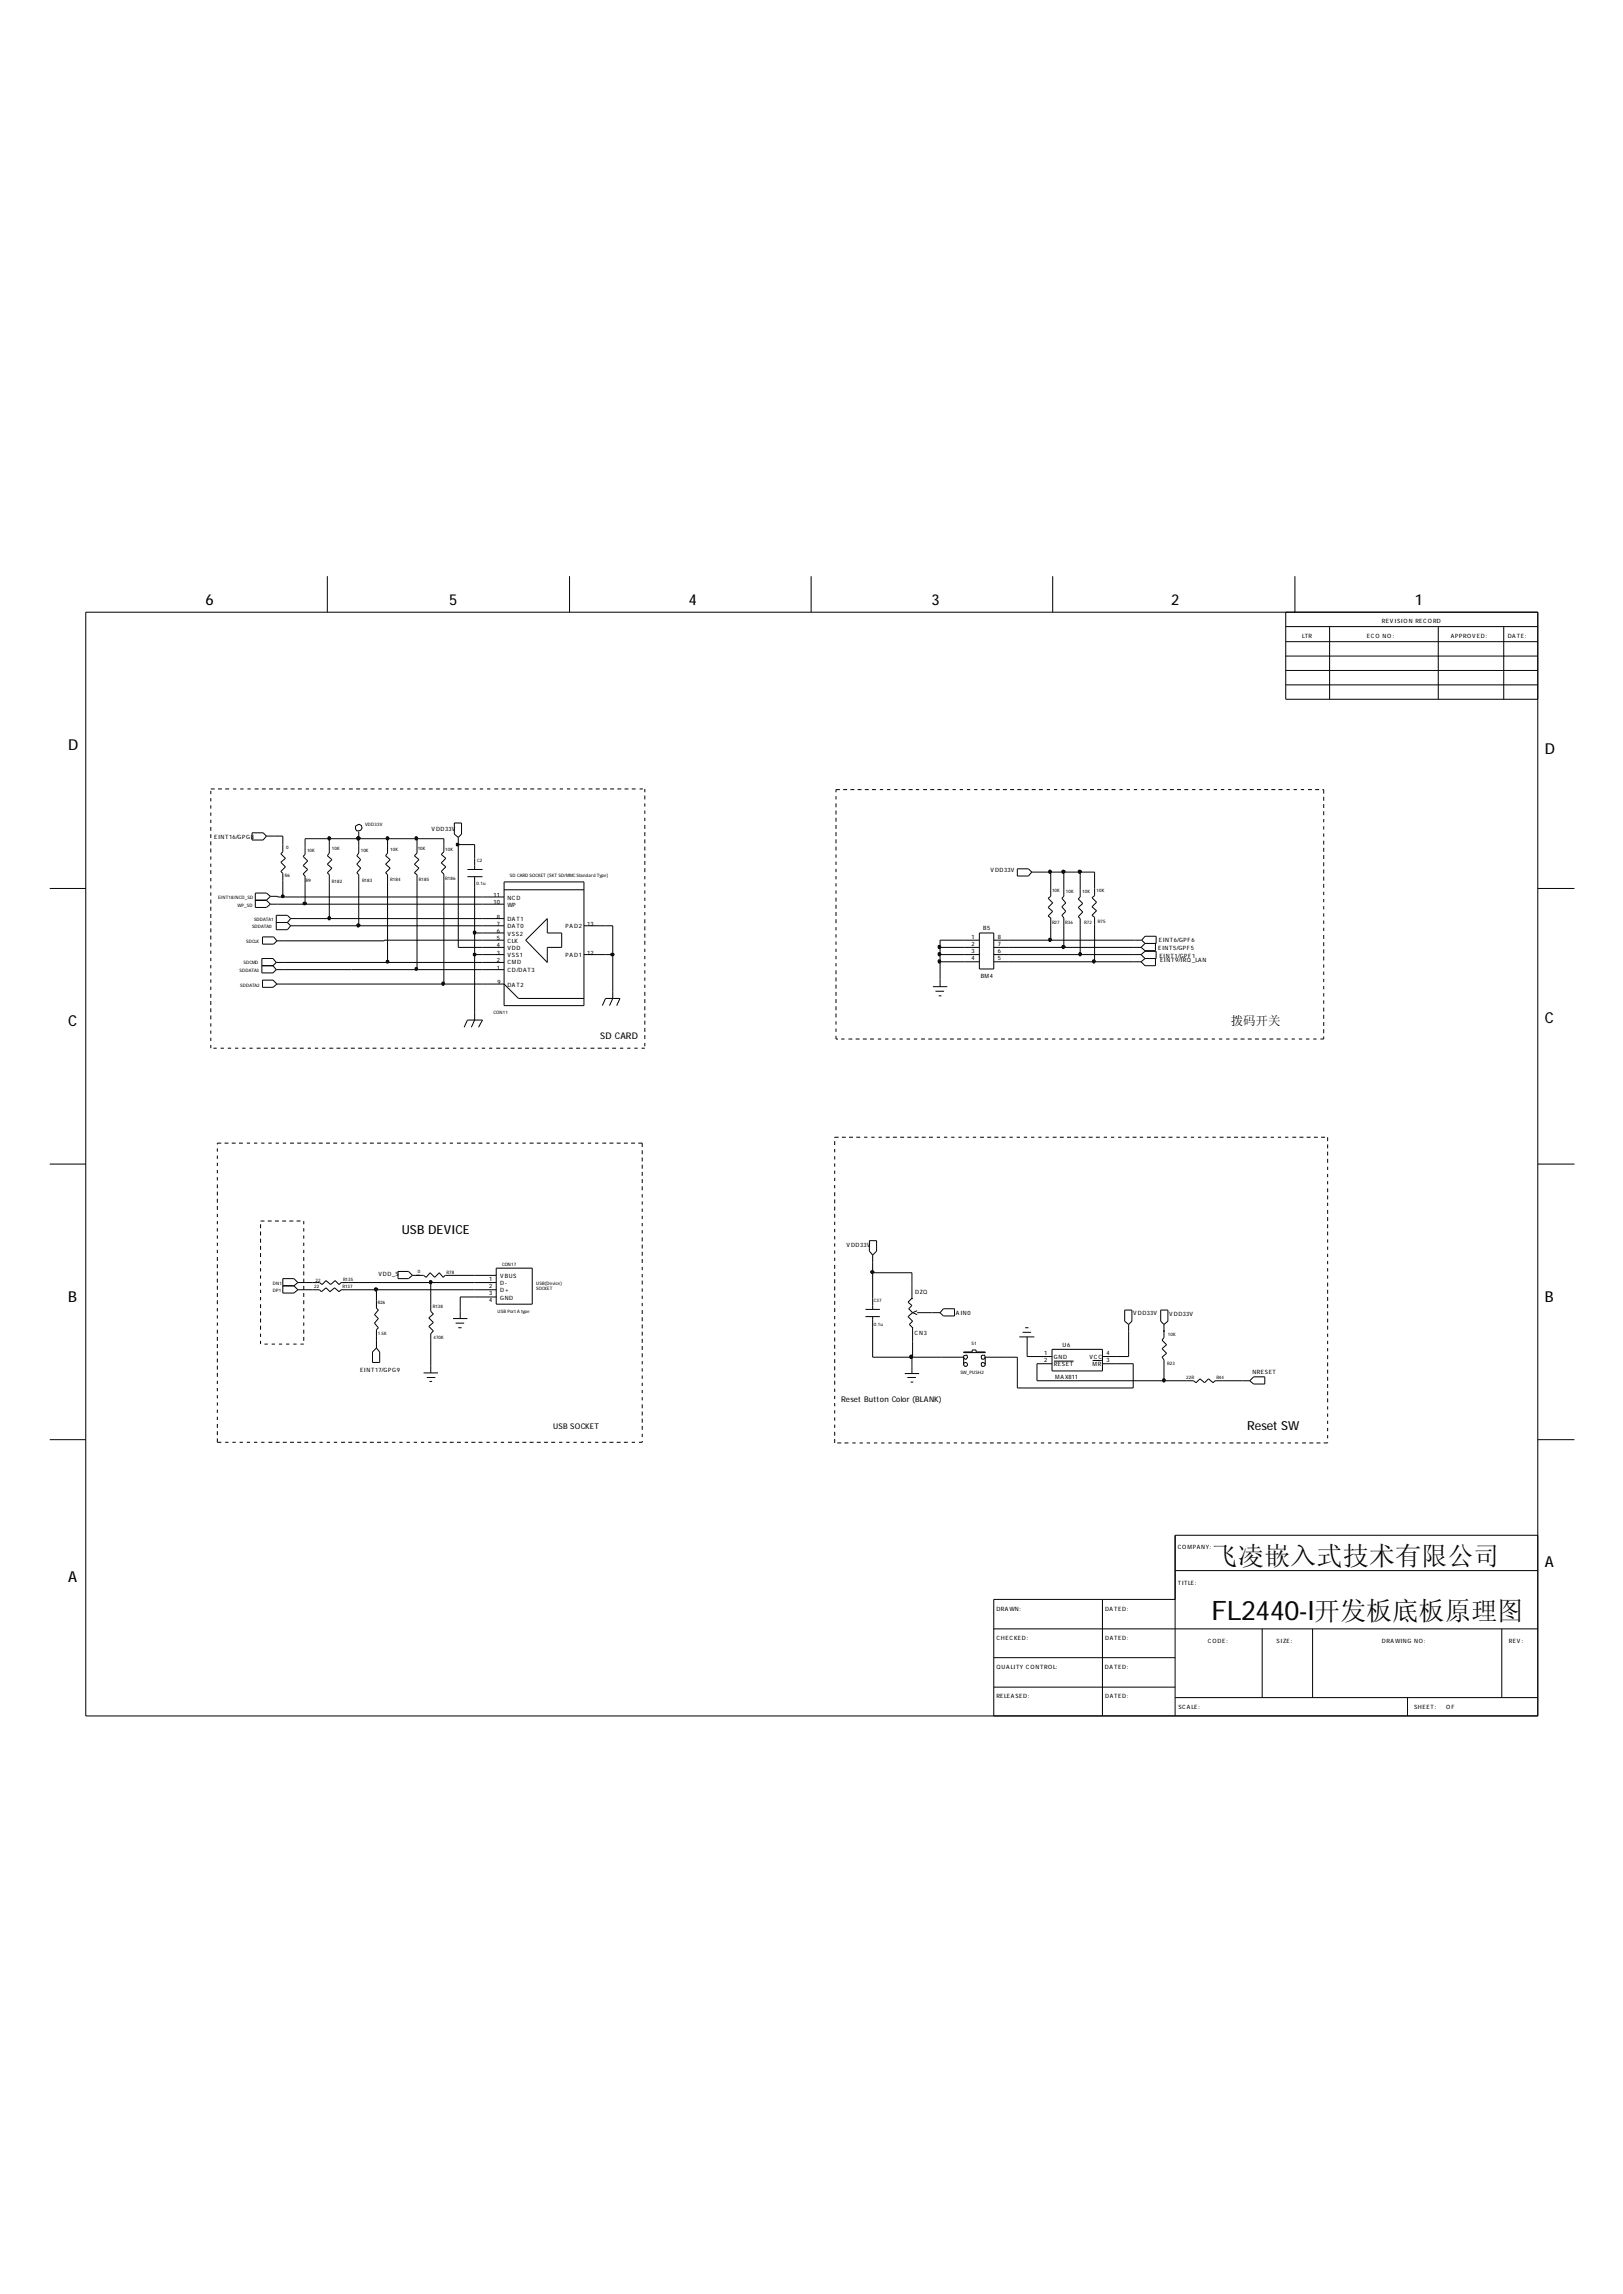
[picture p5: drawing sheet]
<svg xmlns="http://www.w3.org/2000/svg" width="210mm" height="297mm" viewBox="0 0 210 297" stroke-linecap="round" stroke-linejoin="round" font-family="sans-serif">
<defs><g id="words">
<text font-size="3.5" x="156.6" y="209.6">FL2440-I开发板底板原理图</text>
<text font-size="3.4" x="156.7" y="202.5">飞凌嵌入式技术有限公司</text>
<g font-size="1.9">
<text x="26.6" y="78.2">6</text>
<text x="58.1" y="78.2">5</text>
<text x="89.1" y="78.2">4</text>
<text x="120.5" y="78.2">3</text>
<text x="151.5" y="78.2">2</text>
<text x="183" y="78.2">1</text>
<text x="8.8" y="97">D</text>
<text x="199.8" y="97.6">D</text>
<text x="8.8" y="132.7">C</text>
<text x="199.8" y="132.3">C</text>
<text x="8.8" y="168.4">B</text>
<text x="199.8" y="168.4">B</text>
<text x="199.8" y="202.7">A</text>
<text x="8.8" y="204.6">A</text>
</g>
<g font-size="1.6">
<text x="159.2" y="132.6">拨码开关</text>
<text x="52" y="159.6">USB DEVICE</text>
<text x="161.3" y="184.9">Reset SW</text>
</g>
<text font-size="1.2" x="77.6" y="134.4">SD CARD</text>
<g font-size="1">
<text x="71.5" y="184.8">USB SOCKET</text>
<text x="108.8" y="181.3">Reset Button Color (BLANK)</text>
</g>
<g font-size=".8">
<text x="168.4" y="82.5">LTR</text>
<text x="176.8" y="82.5">EC O NO :</text>
<text x="178.7" y="80.6">REV ISIO N REC O RD</text>
<text x="187.6" y="82.5">A PPRO V ED:</text>
<text x="195" y="82.5">DA TE:</text>
<text x="55.8" y="107.5">V DD33V</text>
<text x="27.7" y="108.5">EINT16/GPG8</text>
<text x="128.1" y="112.8">V DD33V</text>
<text x="63.8" y="116.9">10</text>
<text x="63.8" y="116">11</text>
<text x="64.3" y="119.7">7</text>
<text x="64.3" y="118.8">8</text>
<text x="65.6" y="119.1">DA T1</text>
<text x="65.6" y="117.3">WP</text>
<text x="65.6" y="116.3">NC D</text>
<text x="75.9" y="119.7">13</text>
<text x="64.3" y="125.4">1</text>
<text x="64.3" y="124.5">2</text>
<text x="64.3" y="123.5">3</text>
<text x="64.3" y="122.5">4</text>
<text x="64.3" y="121.6">5</text>
<text x="64.3" y="120.7">6</text>
<text x="65.6" y="125.7">C D/DA T3</text>
<text x="65.6" y="124.7">C MD</text>
<text x="65.6" y="123.8">V SS1</text>
<text x="65.6" y="122.9">V DD</text>
<text x="65.6" y="121.9">C LK</text>
<text x="65.6" y="121">V SS2</text>
<text x="65.6" y="120.1">DA T0</text>
<text x="73.2" y="123.8">PA D1</text>
<text x="73.2" y="120.1">PA D2</text>
<text x="75.9" y="123.5">12</text>
<text x="125.6" y="121.4">1</text>
<text x="125.6" y="122.4">2</text>
<text x="125.6" y="123.3">3</text>
<text x="125.6" y="124.2">4</text>
<text x="127.2" y="120.2">B5</text>
<text x="129" y="121.4">8</text>
<text x="129" y="122.4">7</text>
<text x="129" y="123.3">6</text>
<text x="129" y="124.2">5</text>
<text x="149.8" y="122.9">EINT5/GPF5</text>
<text x="149.9" y="121.8">EINT6/GPF6</text>
<text x="149.9" y="123.9">EINT1/GPF1</text>
<text x="150" y="124.4">EINT9/IRQ _LA N</text>
<text x="64.3" y="127.3">9</text>
<text x="65.6" y="127.6">DA T2</text>
<text x="126.8" y="126.4">BM4</text>
<text x="109.5" y="161.3">V DD33V</text>
<text x="48.9" y="165">V DD_S</text>
<text x="63.2" y="165.6">1</text>
<text x="63.2" y="166.6">2</text>
<text x="63.2" y="167.5">3</text>
<text x="64.7" y="165.3">V BUS</text>
<text x="64.7" y="166.2">D-</text>
<text x="64.7" y="167.1">D+</text>
<text x="118.4" y="167.4">DZQ</text>
<text x="63.2" y="168.4">4</text>
<text x="64.7" y="168.1">GND</text>
<text x="118.3" y="172.6">C N3</text>
<text x="123.6" y="170.1">A IN0</text>
<text x="146.6" y="170.1">V DD33V</text>
<text x="151.2" y="170.2">V DD33V</text>
<text x="46.6" y="177.5">EINT17/GPG9</text>
<text x="135" y="175.3">1</text>
<text x="135" y="176.2">2</text>
<text x="136.3" y="175.8">GND</text>
<text x="136.3" y="176.7">RESET</text>
<text x="136.5" y="178.4">MA X811</text>
<text x="137.4" y="174.2">U6</text>
<text x="140.9" y="175.8">V C C</text>
<text x="141.3" y="176.7">MR</text>
<text x="143.1" y="175.3">4</text>
<text x="143.1" y="176.2">3</text>
<text x="162" y="177.7">NRESET</text>
<text x="152.3" y="200.3">C O MPA NY:</text>
<text x="128.9" y="208.3">DRA WN:</text>
<text x="142.9" y="208.3">DA TED:</text>
<text x="152.3" y="205">TITLE:</text>
<text x="128.9" y="212.1">C HEC KED:</text>
<text x="128.9" y="215.8">Q UA LITY C O NTRO L:</text>
<text x="142.9" y="215.8">DA TED:</text>
<text x="142.9" y="212.1">DA TED:</text>
<text x="156.2" y="212.5">C O DE:</text>
<text x="165.1" y="212.5">SIZE:</text>
<text x="178.7" y="212.5">DRA WING NO :</text>
<text x="195.2" y="212.5">REV :</text>
<text x="128.9" y="219.6">RELEA SED:</text>
<text x="142.9" y="219.6">DA TED:</text>
<text x="152.4" y="221">SC A LE:</text>
<text x="182.9" y="221">SHEET:</text>
<text x="187" y="221">O F</text>
</g>
<g font-size=".6">
<text x="47.2" y="106.8">VDD33V</text>
<text x="36.8" y="113.5">R6</text>
<text x="37" y="109.8">0</text>
<text x="39.7" y="110.2">10K</text>
<text x="42.9" y="110">10K</text>
<text x="46.7" y="110.2">10K</text>
<text x="50.5" y="114">R184</text>
<text x="50.5" y="110.1">10K</text>
<text x="54" y="110">10K</text>
<text x="54.2" y="114">R185</text>
<text x="57.6" y="113.8">R186</text>
<text x="57.6" y="110.1">10K</text>
<text x="61.7" y="111.5">C2</text>
<text x="66" y="113.5">SD CARD SOCKET (SKT SD/MMC Standard Type)</text>
<text x="28.2" y="116.3">EINT18/NCD_SD</text>
<text x="30.7" y="117.3">WP_SD</text>
<text x="32.9" y="119.1">SDDATA1</text>
<text x="39.5" y="114.1">R9</text>
<text x="42.9" y="114.1">R182</text>
<text x="46.8" y="114.1">R183</text>
<text x="61.6" y="114.4">0.1u</text>
<text x="136.1" y="119.6">R27</text>
<text x="136.1" y="115.4">10K</text>
<text x="137.8" y="119.6">R36</text>
<text x="137.8" y="115.5">10K</text>
<text x="140" y="115.5">10K</text>
<text x="140.2" y="119.5">R72</text>
<text x="141.8" y="115.4">10K</text>
<text x="142" y="119.4">R75</text>
<text x="31" y="125.7">SDDATA3</text>
<text x="31.5" y="124.7">SDCMD</text>
<text x="31.8" y="121.9">SDCLK</text>
<text x="32.6" y="120.1">SDDATA0</text>
<text x="31.1" y="127.6">SDDATA2</text>
<text x="63.8" y="131.1">CON11</text>
<text x="35.3" y="167.1">DP1</text>
<text x="35.3" y="166.1">DN1</text>
<text x="40.6" y="166.6">22</text>
<text x="40.8" y="165.8">22</text>
<text x="44.3" y="166.6">R137</text>
<text x="44.4" y="165.7">R135</text>
<text x="54" y="164.7">0</text>
<text x="57.7" y="164.8">R78</text>
<text x="64.9" y="163.7">CON17</text>
<text x="69.3" y="166.1">USB(Device)</text>
<text x="69.3" y="166.9">SOCKET</text>
<text x="48.9" y="168.7">R26</text>
<text x="48.9" y="172.6">1.5K</text>
<text x="56" y="169.2">R138</text>
<text x="56" y="173.2">470K</text>
<text x="64.3" y="169.9">USB Port A type</text>
<text x="113" y="168.4">C37</text>
<text x="113" y="171.5">0.1u</text>
<text x="151" y="172.7">10K</text>
<text x="124.2" y="177.6">SW_PUSH2</text>
<text x="125.6" y="174">S1</text>
<text x="151" y="176.5">R23</text>
<text x="153.4" y="178.4">22R</text>
<text x="157.3" y="178.4">R44</text>
</g>
</g></defs>
<g fill="none" stroke="#000" stroke-width=".13">
<path d="M11.1 79.2h187.8v142.7h-187.8zM42.3 74.5v4.7M73.7 74.5v4.7M104.9 74.5v4.7M136.1 74.5v4.7M166.3 79.2v11.2h32.6M167.5 74.5v4.7M166.3 84.9h32.6M166.3 81h32.6M166.3 83h32.6M166.3 86.7h32.6M166.3 88.6h32.6"/>
<path d="M172 81v9.4M186 81v9.4M194.5 81v9.4M6.4 114.9h4.7M27.3 102.3v.4M27.3 103.2v.4M27.3 104.2v.4M27.3 105.1v.4M27.3 106v.4M27.3 106.9v.6M27.3 107.9v.5M27.3 108.8v.5"/>
<path d="M27.3 109.7v.6M27.3 110.8v.4M27.3 111.7v.4M27.3 112.5v.5M27.3 113.6v.4M27.3 114.5v.4M27.3 115.4v.4M27.3 116.3v.6M27.3 117.3v.5M27.3 118.2v.5M27.3 119.1v.5M27.3 102h.5"/>
<path d="M28.2 102h.5M29.1 102h.5M30.1 102h.5M31.1 102h.4M32 102h.4M32.6 107.7h1.4l.5 .4-.5 .5h-1.4zM32.9 102h.5M33 116.4h1.5M33.9 102h.5M34.5 108.1h2.1v2.1l-.3 .2 .6 .6-.6 .5 .6 .6-.6 .6 .3 .3v3M34.5 116.4l.5 .5M34.8 102h.5"/>
<path d="M35 116.9h30.2M35 115.9h.9v.1h29.3M35 115.9l-.5 .5M35 115.9l-.5-.4h-1.5v1.9h1.5l.5-.5M35.7 102h.5M35.7 119.3h1.5M36.7 102h.5M37.2 119.3l.4 .4M37.6 102h.5M37.6 119.7h27.6M37.6 118.8h27.6M37.6 118.8l-.4-.4h-1.5v1.8h1.5l.4-.5"/>
<path d="M37.6 118.8l-.4 .5M38.5 102h.5M39.5 116.9v-3.6l-.3-.3 .6-.5-.6-.6 .6-.5-.6-.6 .3-.3v-2h17.9v1.7l-.3 .3 .6 .5-.6 .6 .6 .5-.6 .6 .3 .3v14.3M39.5 102h.5M40.5 102h.4M41.4 102h.4M42.3 102h.5M42.6 108.5v1.8l-.3 .4 .6 .5-.6 .6 .6 .5-.6 .6 .3 .2v5.7M43.3 102h.4M44.2 102h.4M45.1 102h.5M46 106.9l.5-.3 .2 .2 .1 .3-.1 .3-.6 .1-.1-.3z"/>
<path d="M46.1 102h.5M46.4 107.5v2.8l-.3 .4 .6 .5-.6 .6 .6 .5-.6 .6 .3 .2v6.6M47 102h.5M47.9 102h.5M48.9 102h.5M49.9 102h.4M50.1 108.5v1.8l-.2 .4 .6 .5-.6 .6 .6 .5-.6 .6 .2 .2v11.4M50.8 102h.4M51.7 102h.5M52.7 102h.4M53.6 102h.4M53.9 108.5v1.8l-.3 .4 .6 .5-.6 .6 .6 .5-.6 .6 .3 .2v12.3"/>
<path d="M54.5 102h.5M55.5 102h.5M56.4 102h.5M57.3 102h.5M58.3 102h.5M58.8 106.4h.9v1.5l-.4 .4-.5-.4zM59.2 102h.5M59.3 108.3v14.2h5.9M59.3 109.2h2.1v3.3M60.1 102h.5M60.5 113.4h1.9M60.5 112.5h1.9"/>
<path d="M61.1 102h.5M61.4 113.4v18.5l-.4 1M62.1 102h.4M63 102h.4M63.9 102h.5M64.9 102h.5M65.2 114.1h10.3v16h-10.3zM65.2 115.1h10.3M65.8 102h.4M66.7 102h.5M67.6 102h.6M68.6 102h.5"/>
<path d="M69.5 102h.5M70.5 102h.5M71.5 102h.4M72.4 102h.4M73.3 102h.4M74.3 102h.4M75.2 102h.4M75.5 119.7h3.7v9.4l-.4 1M76.1 102h.5M77 102h.6M78 102h.5M78.9 102h.5"/>
<path d="M79.8 102h.5M80.8 102h.5M81.7 102h.5M82.7 102h.4M83.4 102v.5M83.4 102.9v.5M83.4 103.9v.4M83.4 104.8v.5M83.4 105.8v.4M83.4 106.7v.5M83.4 107.6v.5M83.4 108.6v.5"/>
<path d="M83.4 109.5v.5M83.4 110.4v.5M83.4 111.4v.5M83.4 112.3v.5M83.4 113.3v.4M83.4 114.2v.5M83.4 115.2v.4M83.4 116.1v.4M83.4 117v.4M83.4 118v.4M83.4 118.9v.5M83.4 119.8v.5"/>
<path d="M108.1 103v.4M108.1 103.9v.5M108.1 104.8v.5M108.1 105.8v.5M108.1 106.7v.5M108.1 107.6v.5M108.1 108.6v.5M108.1 109.5v.5M108.1 110.5v.4M108.1 111.4v.5M108.1 112.4v.4M108.1 113.3v.4"/>
<path d="M108.1 114.2v.5M108.1 115.2v.4M108.1 116.1v.5M108.1 117v.5M108.1 118v.5M108.1 118.9v.5M108.1 119.9v.4M108.6 102.1h-.5v.4M109.1 102.1h.5M110 102.1h.5M110.9 102.1h.5M111.8 102.1h.6"/>
<path d="M112.8 102.1h.5M113.8 102.1h.4M114.7 102.1h.4M115.7 102.1h.4M116.6 102.1h.5M117.5 102.1h.5M118.4 102.1h.5M119.4 102.1h.5M120.3 102.1h.5M121.2 102.1h.6M122.2 102.1h.5M123.2 102.1h.4"/>
<path d="M124.1 102.1h.4M125.1 102.1h.4M126 102.1h.4M126.9 102.1h.4M127.8 102.1h.5M128.8 102.1h.5M129.7 102.1h.5M130.6 102.1h.5M131.6 102.1h.5M131.6 112.4h1.4l.4 .4-.4 .5h-1.4zM132.5 102.1h.5M133.4 102.1h.5"/>
<path d="M133.4 112.8h8.2v3l-.4 .3 .6 .6-.6 .6 .6 .5-.6 .6 .4 .2v5.8M134.4 102.1h.5M135.4 102.1h.4M135.9 112.8v3.1l-.3 .3 .5 .6-.5 .6 .5 .5-.5 .6 .3 .2v2.9M136.3 102.1h.4M137.2 102.1h.5M137.6 112.8v3.1l-.3 .3 .5 .6-.5 .5 .5 .6-.5 .5 .3 .3v3.8M138.2 102.1h.5M139.1 102.1h.5M139.7 112.8v3.2l-.3 .3 .6 .6-.6 .5 .6 .6-.6 .5 .3 .3v4.7M140 102.1h.5M141 102.1h.5"/>
<path d="M141.9 102.1h.5M142.8 102.1h.5M143.8 102.1h.5M144.8 102.1h.4M145.7 102.1h.4M146.6 102.1h.5M147.6 102.1h.4M148.5 102.1h.4M149.4 102.1h.5M150.4 102.1h.5M151.3 102.1h.5M152.2 102.1h.5"/>
<path d="M153.2 102.1h.5M154.2 102.1h.4M155.1 102.1h.4M156 102.1h.5M157 102.1h.4M157.9 102.1h.4M158.8 102.1h.5M159.8 102.1h.5M160.7 102.1h.5M161.6 102.1h.5M162.6 102.1h.5M163.5 102.1h.5"/>
<path d="M164.4 102.1h.5M165.4 102.1h.5M166.4 102.1h.4M167.3 102.1h.4M168.2 102.1h.5M169.2 102.1h.5M170.1 102.1h.5M171 102.1h.2v.5M171.2 103.1v.5M171.2 104v.5M171.2 104.9v.5M171.2 105.9v.5"/>
<path d="M171.2 106.9v.4M171.2 107.8v.4M171.2 108.7v.5M171.2 109.7v.5M171.2 110.6v.5M171.2 111.5v.5M171.2 112.5v.5M171.2 113.4v.5M171.2 114.3v.5M171.2 115.3v.5M171.2 116.3v.4M171.2 117.2v.4"/>
<path d="M171.2 118.1v.4M171.2 119.1v.4M171.2 120v.4M198.9 114.9h4.7M27.3 120.1v.5M27.3 121v.5M27.3 121.9v.5M27.3 123v.4M27.3 123.9v.4M27.3 124.8v.4M27.3 125.7v.5M27.3 126.7v.4"/>
<path d="M27.3 127.6v.4M27.3 128.5v.5M27.3 129.5v.5M27.3 130.4v.5M27.3 131.3v.5M27.3 132.3v.5M27.3 133.3v.4M27.3 134.2v.4M27.3 135.1v.5M27.6 135.6h.4M28.5 135.6h.5M29.5 135.6h.4"/>
<path d="M30.4 135.6h.4M31.3 135.6h.4M32.3 135.6h.4M33.2 135.6h.5M33.9 124.9h1.4M34 126.8h1.3l.5 .5-.5 .4h-1.3zM34 121.2h1.4l.4 .5-.4 .4h-1.4zM34.1 135.6h.5M35.1 135.6h.5M35.3 124.9l.4 .5M35.7 125.4h29.5M35.7 124.5h29.5"/>
<path d="M35.7 124.5l-.4-.5h-1.4v1.8h1.4l.4-.4M35.7 124.5l-.4 .4M35.8 127.3h29.4l1.9 1.8h8.4M36 135.6h.5M36.9 135.6h.5M37.8 135.6h.6M38.8 135.6h.5M39.8 135.6h.4M40.7 135.6h.4M41.7 135.6h.4M42.6 135.6h.5M43.5 135.6h.5"/>
<path d="M44.4 135.6h.6M45.4 135.6h.5M46.3 135.6h.5M47.2 135.6h.6M48.2 135.6h.5M49.2 135.6h.4M50.1 135.6h.4M51.1 135.6h.4M52 135.6h.4M52.9 135.6h.4M53.8 135.6h.5M54.8 135.6h.5"/>
<path d="M55.7 135.6h.5M56.6 135.6h.5M57.6 135.6h.5M58.6 135.6h.4M59.5 135.6h.4M60 132.9l.5-1h1.9l-.5 1M60.5 135.6h.4M61.4 120.7h3.8M61.4 135.6h.4M61.4 123.5h3.8M62.3 135.6h.4M63.2 135.6h.5"/>
<path d="M64.2 135.6h.5M65.1 135.6h.5M65.2 121.6l-29.4 .1M66 135.6h.5M67 135.6h.5M67.9 135.6h.5M68 121.6l2.8-2.8v1.9h1.8v1.8h-1.8v2zM68.8 135.6h.5M69.8 135.6h.5M70.8 135.6h.4M71.7 135.6h.4M72.6 135.6h.5"/>
<path d="M73.6 135.6h.5M74.5 135.6h.5M75.4 135.6h.5M75.5 123.5h3.7M76.4 135.6h.5M77.3 135.6h.5M77.9 130.1l.4-1h1.9l-.4 1M78.2 135.6h.5M79.2 135.6h.5M80.2 135.6h.4M81.1 135.6h.4M82 135.6h.5"/>
<path d="M83 135.6h.4M83.4 120.7v.6M83.4 121.7v.5M83.4 122.7v.4M83.4 123.6v.5M83.4 124.6v.4M83.4 125.5v.4M83.4 126.4v.4M83.4 127.4v.4M83.4 128.3v.5M83.4 129.2v.5M83.4 130.1v.6"/>
<path d="M83.4 131.1v.5M83.4 132v.5M83.4 132.9v.5M83.4 133.9v.5M83.4 134.9v.4M108.1 120.8v.5M108.1 121.8v.4M108.1 122.7v.4M108.1 123.6v.5M108.1 124.6v.4M108.1 125.5v.5M108.1 126.4v.5"/>
<path d="M108.1 127.4v.5M108.1 128.3v.5M108.1 129.2v.5M108.1 130.1v.6M108.1 131.1v.5M108.1 132.1v.4M108.1 133v.4M108.1 134v.4h.3M108.8 134.4h.4M109.7 134.4h.5M110.7 134.4h.5M111.6 134.4h.5"/>
<path d="M112.5 134.4h.5M113.5 134.4h.5M114.5 134.4h.4M115.4 134.4h.4M116.3 134.4h.5M117.3 134.4h.4M118.2 134.4h.4M119.1 134.4h.5M120.1 134.4h.5M120.6 127.6h1.9M121 134.4h.5M121 128.2h1.1"/>
<path d="M121.4 128.8h.4M121.6 122.5h5.1M121.6 123.5h5.1M121.6 124.4h5.1M121.9 134.4h.5M122.9 134.4h.5M123.8 134.4h.5M124.7 134.4h.5M125.7 134.4h.5M126.7 120.7h1.8v4.6h-1.8zM126.7 134.4h.4M126.7 121.6h-5.1v6"/>
<path d="M127.6 134.4h.4M128.5 122.5h19.1M128.5 134.4h.5M128.5 123.5h19.1M128.5 121.6h19.2M128.5 124.4h19.1M129.5 134.4h.5M130.4 134.4h.5M131.3 134.4h.5M132.2 134.4h.6M133.2 134.4h.5M134.1 134.4h.5"/>
<path d="M135.1 134.4h.5M136.1 134.4h.4M137 134.4h.4M137.9 134.4h.4M138.9 134.4h.4M139.8 134.4h.4M140.7 134.4h.5M141.6 134.4h.6M142.6 134.4h.5M143.5 134.4h.5M144.5 134.4h.4M145.5 134.4h.4"/>
<path d="M146.4 134.4h.4M147.3 134.4h.4M147.6 123.5l.5-.5h1.4v1h-1.4M147.6 123.5l.5 .5M147.7 121.6l.4-.5h1.4v.9h-1.4M147.7 121.6l.4 .4M148.1 122l-.5 .5M148.1 124l-.5 .4M148.3 134.4h.4M149.2 134.4h.4M149.4 124v.9h-1.3l-.5-.5M149.4 122v1h-1.3l-.5-.5"/>
<path d="M150.1 134.4h.5M151 134.4h.6M152 134.4h.5M152.9 134.4h.5M153.8 134.4h.5M154.8 134.4h.5M155.7 134.4h.5M156.7 134.4h.4M157.6 134.4h.5M158.6 134.4h.4M159.5 134.4h.5M160.4 134.4h.6"/>
<path d="M161.4 134.4h.5M162.3 134.4h.5M163.2 134.4h.5M164.2 134.4h.5M165.1 134.4h.5M166.1 134.4h.4M167 134.4h.5M168 134.4h.4M168.9 134.4h.4M169.8 134.4h.5M171.2 120.9v.5M171.2 121.8v.6"/>
<path d="M171.2 122.8v.5M171.2 123.7v.5M171.2 124.7v.5M171.2 125.7v.4M171.2 126.6v.4M171.2 127.5v.4M171.2 128.5v.4M171.2 129.4v.4M171.2 130.3v.5M171.2 131.2v.6M171.2 132.2v.5M171.2 133.1v.5"/>
<path d="M171.2 134v.4h-.4M6.4 150.6h4.7M28.1 148.5v.4M28.1 149.5v.4M28.1 150.4v.4M28.1 151.3v.4M28.1 152.2v.5M28.1 153.2v.5M28.1 154.1v.5M28.1 155v.5M28.1 156v.5M28.1 157v.4"/>
<path d="M28.1 157.9v.4M28.1 158.8v.5M28.1 159.8v.4M28.6 147.8h-.5v.2M29 147.8h.5M30 147.8h.5M30.9 147.8h.5M31.9 147.8h.4M32.9 147.8h.4M33.7 158.3v.5M33.7 159.3v.5M33.7 157.9h.5"/>
<path d="M33.8 147.8h.4M34.6 157.9h.5M34.7 147.8h.4M35.6 157.9h.5M35.6 147.8h.5M36.5 157.9h.5M36.6 147.8h.4M37.4 157.9h.5M37.5 147.8h.5M38.4 157.9h.5M38.4 147.8h.5M39.3 157.9v.4"/>
<path d="M39.3 158.8v.5M39.3 159.8v.4M39.4 147.8h.5M40.3 147.8h.5M41.2 147.8h.5M42.2 147.8h.5M43.1 147.8h.5M44.1 147.8h.4M45 147.8h.5M46 147.8h.4M46.9 147.8h.5M47.8 147.8h.5"/>
<path d="M48.8 147.8h.5M49.7 147.8h.5M50.6 147.8h.5M51.6 147.8h.5M52.5 147.8h.5M53.5 147.8h.4M54.4 147.8h.5M55.4 147.8h.4M56.3 147.8h.4M57.2 147.8h.5M58.2 147.8h.4M59.1 147.8h.5"/>
<path d="M60 147.8h.5M61 147.8h.5M61.9 147.8h.5M62.9 147.8h.4M63.8 147.8h.5M64.8 147.8h.4M65.7 147.8h.4M66.6 147.8h.5M67.6 147.8h.4M68.5 147.8h.5M69.4 147.8h.5M70.4 147.8h.5"/>
<path d="M71.3 147.8h.5M72.2 147.8h.5M73.2 147.8h.5M74.1 147.8h.5M75.1 147.8h.4M76 147.8h.5M77 147.8h.4M77.9 147.8h.5M78.8 147.8h.5M79.8 147.8h.5M80.7 147.8h.5M81.6 147.8h.5"/>
<path d="M82.5 147.8h.6v.6M83.1 148.8v.5M83.1 149.7v.5M83.1 150.6v.5M83.1 151.6v.5M83.1 152.5v.5M83.1 153.4v.5M83.1 154.4v.5M83.1 155.4v.4M83.1 156.3v.4M83.1 157.2v.5M83.1 158.2v.4"/>
<path d="M83.1 159.1v.4M107.9 147.6v.5M107.9 148.6v.4M107.9 149.5v.5M107.9 150.5v.4M107.9 151.4v.4M107.9 152.3v.5M107.9 153.3v.4M107.9 154.2v.5M107.9 155.1v.5M107.9 156.1v.5M107.9 157v.5"/>
<path d="M107.9 158v.4M107.9 158.9v.5M107.9 159.9v.4M108.5 147.1h-.6v.1M108.9 147.1h.5M109.8 147.1h.5M110.7 147.1h.6M111.8 147.1h.4M112.7 147.1h.4M113.6 147.1h.4M114.6 147.1h.5M115.5 147.1h.5"/>
<path d="M116.4 147.1h.5M117.3 147.1h.6M118.3 147.1h.5M119.2 147.1h.5M120.1 147.1h.5M121.2 147.1h.4M122.1 147.1h.4M123 147.1h.4M124 147.1h.4M124.9 147.1h.4M125.8 147.1h.4M126.7 147.1h.6"/>
<path d="M127.7 147.1h.5M128.6 147.1h.5M129.5 147.1h.5M130.6 147.1h.4M131.5 147.1h.4M132.4 147.1h.4M133.3 147.1h.5M134.3 147.1h.4M135.2 147.1h.4M136.1 147.1h.6M137.1 147.1h.5M138 147.1h.5"/>
<path d="M138.9 147.1h.5M139.9 147.1h.5M140.8 147.1h.5M141.7 147.1h.5M142.7 147.1h.5M143.7 147.1h.4M144.6 147.1h.4M145.5 147.1h.5M146.5 147.1h.5M147.4 147.1h.4M148.3 147.1h.5M149.3 147.1h.5"/>
<path d="M150.2 147.1h.5M151.1 147.1h.5M152.1 147.1h.5M153.1 147.1h.4M154 147.1h.4M154.9 147.1h.5M155.9 147.1h.4M156.8 147.1h.4M157.7 147.1h.5M158.7 147.1h.5M159.6 147.1h.5M160.5 147.1h.5"/>
<path d="M161.5 147.1h.5M162.4 147.1h.5M163.3 147.1h.5M164.3 147.1h.5M165.3 147.1h.4M166.2 147.1h.4M167.1 147.1h.5M168.1 147.1h.5M169 147.1h.5M169.9 147.1h.5M170.9 147.1h.5M171.7 147.1v.5"/>
<path d="M171.7 148v.5M171.7 148.9v.6M171.7 149.9v.5M171.7 150.9v.4M171.7 151.8v.4M171.7 152.8v.4M171.7 153.7v.5M171.7 154.6v.5M171.7 155.5v.5M171.7 156.5v.5M171.7 157.4v.5M171.7 158.3v.5"/>
<path d="M171.7 159.3v.5M198.9 150.6h4.7M28.1 160.7v.4M28.1 161.6v.5M28.1 162.6v.5M28.1 163.5v.5M28.1 164.4v.5M28.1 165.4v.5M28.1 166.3v.5M28.1 167.2v.5M28.1 168.2v.5M28.1 169.2v.4"/>
<path d="M28.1 170.1v.4M28.1 171v.5M28.1 172v.5M28.1 172.9v.5M28.1 173.8v.5M28.1 174.8v.5M28.1 175.7v.5M28.1 176.6v.5M28.1 177.6v.5M28.1 178.6v.4M28.1 179.5v.4M33.7 160.2v.5"/>
<path d="M33.7 161.1v.5M33.7 162.1v.5M33.7 163.1v.4M33.7 164v.4M33.7 164.9v.5M33.7 165.9v.4M33.7 166.8v.4M33.7 167.7v.5M33.7 168.7v.5M33.7 169.6v.5M33.7 170.5v.5M33.7 171.5v.5"/>
<path d="M33.7 172.5v.4M33.7 173.4v.4M34.2 173.8h.4M35.1 173.8h.5M36.1 173.8h.4M36.6 166.3h1.4M37 173.8h.4M37.9 173.8h.5M38 166.3l.5 .5M38.5 166.8h2.8l.3 .3 .6-.5 .5 .5 .6-.5 .6 .5 .2-.3h20.1M38.5 165.9h2.8l.4 .2 .5-.5 .6 .5 .5-.5 .6 .5 .2-.2h20.1M38.5 165.9l-.5-.5h-1.4v1.8h1.4l.5-.4"/>
<path d="M38.5 165.9l-.5 .4M38.9 173.8h.4M39.3 160.7v.4M39.3 161.6v.5M39.3 162.6v.5M39.3 163.5v.5M39.3 164.4v.5M39.3 165.4v.5M39.3 166.3v.5M39.3 167.2v.5M39.3 168.2v.5M39.3 169.2v.4"/>
<path d="M39.3 170.1v.4M39.3 171v.5M39.3 172v.5M39.3 172.9v.5M48.2 174.9l.5-.6 .4 .6v1.3h-.9zM48.7 166.8v2.4l.2 .2-.5 .6 .5 .5-.5 .6 .5 .6-.2 .3v2.3M51.5 164.4h1.3l.5 .5-.5 .5h-1.3zM53.3 164.9h1.5l.3 .3 .5-.6 .6 .6 .6-.6 .5 .6 .3-.3h6.6M54.8 177.6h1.8M55.2 178.2h1.1M55.5 178.7h.4M55.7 165.9v3.7l.3 .3-.5 .5 .5 .6-.5 .5 .5 .6-.3 .4v5.1"/>
<path d="M58.6 170.5h1.9M58.9 171.1h1.1M59.3 171.7h.4M64.2 164h4.6v4.7h-4.6zM64.2 167.7h-4.7v2.8M83.1 160v.5M83.1 161v.5M83.1 161.9v.5M83.1 162.8v.5M83.1 163.8v.5M83.1 164.8v.4M83.1 165.6v.5"/>
<path d="M83.1 166.6v.5M83.1 167.6v.4M83.1 168.5v.4M83.1 169.4v.5M83.1 170.4v.5M83.1 171.3v.5M83.1 172.2v.5M83.1 173.2v.5M83.1 174.1v.5M83.1 175v.5M83.1 176v.5M83.1 177v.4"/>
<path d="M83.1 177.9v.4M83.1 178.8v.5M83.1 179.8v.4M107.9 160.8v.4M107.9 161.7v.5M107.9 162.7v.4M107.9 163.6v.5M107.9 164.5v.5M107.9 165.5v.5M107.9 166.4v.5M107.9 167.3v.5M107.9 168.2v.6"/>
<path d="M107.9 169.2v.5M107.9 170.2v.4M107.9 171.1v.4M107.9 172.1v.4M107.9 173v.5M107.9 173.9v.5M107.9 174.9v.4M107.9 175.8v.5M107.9 176.7v.5M107.9 177.6v.6M107.9 178.6v.5M107.9 179.6v.4"/>
<path d="M111.9 170.3h1.9M111.9 169.3h1.9M112.4 160.5h1v1.3l-.5 .5-.5-.5zM112.9 170.3v5.2h11.7v1M112.9 164.6h5v3.4M112.9 162.3v7M117 177.6h1.9M117.3 178.2h1.1M117.8 178.7h.3M117.9 175.5v2.1M118 169.8l-.6 .5 .6 .6-.4 .4 .4 .4M118 168l-.1-.1-.5 .5 .5 .4-.4 .5 .5 .5"/>
<path d="M118 169.8l.6 .2M118 171.6v3.9M118.6 169.8h3M118.6 169.5l-.6 .3M122 169.3h1.4v.9h-1.4l-.4-.4zM124.6 175.4l.5-.1v.2l-.1 .3h-.2l-.2-.2zM124.6 176.3l.3-.1 .2 .1v.2l-.1 .2h-.2l-.2-.2zM124.6 174.9h1.1v-.3h.5v.3h1.2h-2.8zM126.9 175.4l.4-.1 .1 .2-.1 .3h-.3zM126.9 176.3l.2-.1 .2 .1 .1 .2-.1 .2h-.3zM127.4 175.5v1M127.4 175.5h4.2v4h15v-3.1h-4"/>
<path d="M131.8 172.9h2M132.2 172.3h1.1M132.6 171.7h.4M132.8 172.9v2.5h3.3M136.1 174.5h6.5v2.8h-6.5zM136.1 176.4h-2v2.2h20.2l.4 .2 .5-.5 .6 .5 .5-.5 .6 .5 .2-.2h4.5M136.3 176h2.6M141.3 176h1.2M145.5 169.4h.9v1.5l-.4 .4-.5-.4zM146 171.3v4.1h-3.4M150.1 169.4h.9v1.5l-.5 .4-.4-.4zM150.5 171.3v1.7l-.2 .3 .6 .6-.6 .5 .6 .6-.6 .5 .2 .4v2.7"/>
<path d="M162.1 178.1h1.5v.9h-1.5l-.5-.4zM171.7 160.3v.4M171.7 161.2v.4M171.7 162.2v.4M171.7 163.1v.4M171.7 164v.4M171.7 164.9v.5M171.7 165.9v.5M171.7 166.8v.5M171.7 167.7v.5M171.7 168.7v.5M171.7 169.6v.5"/>
<path d="M171.7 170.5v.5M171.7 171.5v.5M171.7 172.5v.4M171.7 173.4v.4M171.7 174.3v.5M171.7 175.3v.5M171.7 176.2v.5M171.7 177.1v.5M171.7 178.1v.5M171.7 179v.5M171.7 179.9v.5M6.4 186.2h4.7"/>
<path d="M28.1 180.4v.5M28.1 181.4v.4M28.1 182.3v.4M28.1 183.2v.5M28.1 184.2v.5M28.1 185.1v.5M28.1 186v.5h.5M29.1 186.5h.4M30.1 186.5h.4M31 186.5h.4M31.9 186.5h.4M32.9 186.5h.4"/>
<path d="M33.8 186.5h.4M34.7 186.5h.5M35.6 186.5h.6M36.6 186.5h.5M37.5 186.5h.5M38.4 186.5h.5M39.4 186.5h.5M40.3 186.5h.5M41.3 186.5h.4M42.2 186.5h.5M43.2 186.5h.4M44.1 186.5h.5"/>
<path d="M45 186.5h.6M46 186.5h.5M46.9 186.5h.5M47.8 186.5h.5M48.8 186.5h.5M49.7 186.5h.5M50.7 186.5h.4M51.6 186.5h.5M52.6 186.5h.4M53.5 186.5h.4M54.4 186.5h.5M55.4 186.5h.4"/>
<path d="M56.3 186.5h.5M57.2 186.5h.5M58.2 186.5h.5M59.1 186.5h.5M60.1 186.5h.4M61 186.5h.5M61.9 186.5h.5M62.9 186.5h.4M63.8 186.5h.5M64.8 186.5h.4M65.7 186.5h.5M66.6 186.5h.5"/>
<path d="M67.6 186.5h.5M68.5 186.5h.5M69.4 186.5h.5M70.4 186.5h.5M71.3 186.5h.5M72.3 186.5h.4M73.2 186.5h.5M74.2 186.5h.4M75.1 186.5h.4M76 186.5h.5M77 186.5h.4M77.9 186.5h.5"/>
<path d="M78.8 186.5h.5M79.8 186.5h.5M80.7 186.5h.5M81.7 186.5h.4M83.1 180.7v.4M83.1 181.6v.5M83.1 182.6v.5M83.1 183.5v.5M83.1 184.4v.5M83.1 185.4v.5M83.1 186.4v.1h-.5M107.9 180.5v.4"/>
<path d="M107.9 181.5v.4M107.9 182.4v.4M107.9 183.3v.4M107.9 184.2v.5M107.9 185.2v.5M107.9 186.1v.5M108.3 186.6h.5M109.2 186.6h.5M110.2 186.6h.5M111.2 186.6h.4M112.1 186.6h.4M113 186.6h.5"/>
<path d="M114 186.6h.4M114.9 186.6h.4M115.8 186.6h.5M116.8 186.6h.5M117.7 186.6h.5M118.6 186.6h.5M119.5 186.6h.6M120.5 186.6h.5M121.4 186.6h.5M122.4 186.6h.5M123.4 186.6h.4M124.3 186.6h.4"/>
<path d="M125.2 186.6h.5M126.2 186.6h.5M127.1 186.6h.5M128 186.6h.5M128.9 186.6h.6M129.9 186.6h.5M130.8 186.6h.5M131.8 186.6h.4M132.8 186.6h.4M133.7 186.6h.4M134.6 186.6h.4M135.6 186.6h.4"/>
<path d="M136.5 186.6h.4M137.4 186.6h.5M138.3 186.6h.6M139.3 186.6h.5M140.2 186.6h.5M141.2 186.6h.4M142.2 186.6h.4M143 186.6h.5M144 186.6h.4M144.9 186.6h.5M145.9 186.6h.4M146.8 186.6h.5"/>
<path d="M147.7 186.6h.6M148.7 186.6h.5M149.6 186.6h.5M150.5 186.6h.5M151.5 186.6h.5M152.4 186.6h.5M153.4 186.6h.4M154.3 186.6h.5M155.3 186.6h.4M156.2 186.6h.4M157.1 186.6h.5M158.1 186.6h.4"/>
<path d="M159 186.6h.5M159.9 186.6h.5M160.9 186.6h.5M161.8 186.6h.5M162.8 186.6h.4M163.7 186.6h.5M164.7 186.6h.4M165.6 186.6h.4M166.5 186.6h.5M167.5 186.6h.4M168.4 186.6h.5M169.3 186.6h.5"/>
<path d="M170.3 186.6h.5M171.7 180.9v.5M171.7 181.9v.4M171.7 182.8v.4M171.7 183.7v.5M171.7 184.7v.4M171.7 185.6v.4M171.7 186.5v.1h-.5M198.9 198.6h-46.9v23.3M198.9 186.2h4.7M128.5 210.7h70.4M128.5 214.4h23.5"/>
<path d="M128.5 218.2h23.5M142.6 206.9v15M152 219.6h46.9M152 203.1h46.9M152 206.9h-23.5v15M163.2 210.7v8.9M169.8 210.7v8.9M182 219.6v2.3M194.2 210.7v8.9"/>
</g>
<g fill="#000" stroke="#000" stroke-width=".13">
<path d="M36.4 115.8h.3v.2h-.3z" fill-rule="evenodd"/>
<path d="M39.3 116.7h.2l.1 .2-.2 .1-.2-.1z" fill-rule="evenodd"/>
<path d="M42.4 118.6l.2-.1 .2 .2-.2 .3-.2-.1z" fill-rule="evenodd"/>
<path d="M42.4 108.3l.2-.1 .2 .2-.2 .2-.2-.1z" fill-rule="evenodd"/>
<path d="M46.2 119.5h.3l.1 .1-.1 .2-.2 .1-.1-.1z" fill-rule="evenodd"/>
<path d="M46.2 108.3h.3l.1 .1-.1 .1-.2 .1-.1-.1z" fill-rule="evenodd"/>
<path d="M46.2 108.3h.3l.1 .1-.1 .1-.2 .1-.1-.1z" fill-rule="evenodd"/>
<path d="M50 108.3l.1-.1 .2 .2-.2 .2-.1-.1z" fill-rule="evenodd"/>
<path d="M53.7 108.3l.1-.1 .2 .2-.2 .2-.1-.1z" fill-rule="evenodd"/>
<path d="M59 109.1h.3v.3h-.3z" fill-rule="evenodd"/>
<path d="M135.7 112.6l.1-.1 .2 .2-.2 .3-.1-.1z" fill-rule="evenodd"/>
<path d="M137.4 112.6h.3l.1 .1-.1 .2-.2 .1-.1-.1z" fill-rule="evenodd"/>
<path d="M139.5 112.6h.3l.1 .1-.1 .2-.2 .1-.1-.1z" fill-rule="evenodd"/>
<path d="M50 124.2h.2v.3h-.2z" fill-rule="evenodd"/>
<path d="M53.7 125.2h.3v.2h-.3z" fill-rule="evenodd"/>
<path d="M57.2 127.1l.1-.1 .2 .2-.2 .2-.1-.1z" fill-rule="evenodd"/>
<path d="M61.2 123.3h.3v.3h-.3z" fill-rule="evenodd"/>
<path d="M61.2 120.5l.2-.1 .2 .2-.2 .2-.2-.1z" fill-rule="evenodd"/>
<path d="M79 123.3h.3l.1 .2-.2 .1-.2-.1z" fill-rule="evenodd"/>
<path d="M121.3 124.2l.2-.1 .2 .2-.2 .3-.2-.1z" fill-rule="evenodd"/>
<path d="M121.3 122.3h.2l.2 .1-.2 .3-.2-.1z" fill-rule="evenodd"/>
<path d="M121.3 123.3l.2-.1 .2 .2-.2 .2-.2-.1z" fill-rule="evenodd"/>
<path d="M135.7 121.4l.1-.1 .2 .2-.2 .3-.1-.1z" fill-rule="evenodd"/>
<path d="M137.4 122.3h.3l.1 .1-.1 .2-.2 .1-.1-.1z" fill-rule="evenodd"/>
<path d="M139.6 123.3l.1-.1 .2 .2-.2 .2-.1-.1z" fill-rule="evenodd"/>
<path d="M141.3 124.2l.2-.1 .1 .2-.1 .3-.2-.1z" fill-rule="evenodd"/>
<path d="M48.5 166.6h.3l.1 .1-.1 .2-.2 .1-.1-.1z" fill-rule="evenodd"/>
<path d="M55.6 165.7l.1-.1 .2 .2-.2 .2h-.1z" fill-rule="evenodd"/>
<path d="M112.7 164.4h.2l.1 .1-.2 .2-.2-.2z" fill-rule="evenodd"/>
<path d="M117.7 175.3h.2l.1 .1-.1 .3-.2-.1z" fill-rule="evenodd"/>
<path d="M117.7 175.3h.2l.1 .1-.1 .3-.2-.1z" fill-rule="evenodd"/>
<path d="M150.4 178.4l.1-.1 .2 .2-.2 .2h-.1z" fill-rule="evenodd"/>
</g>
<use href="#words"/>
</svg>
